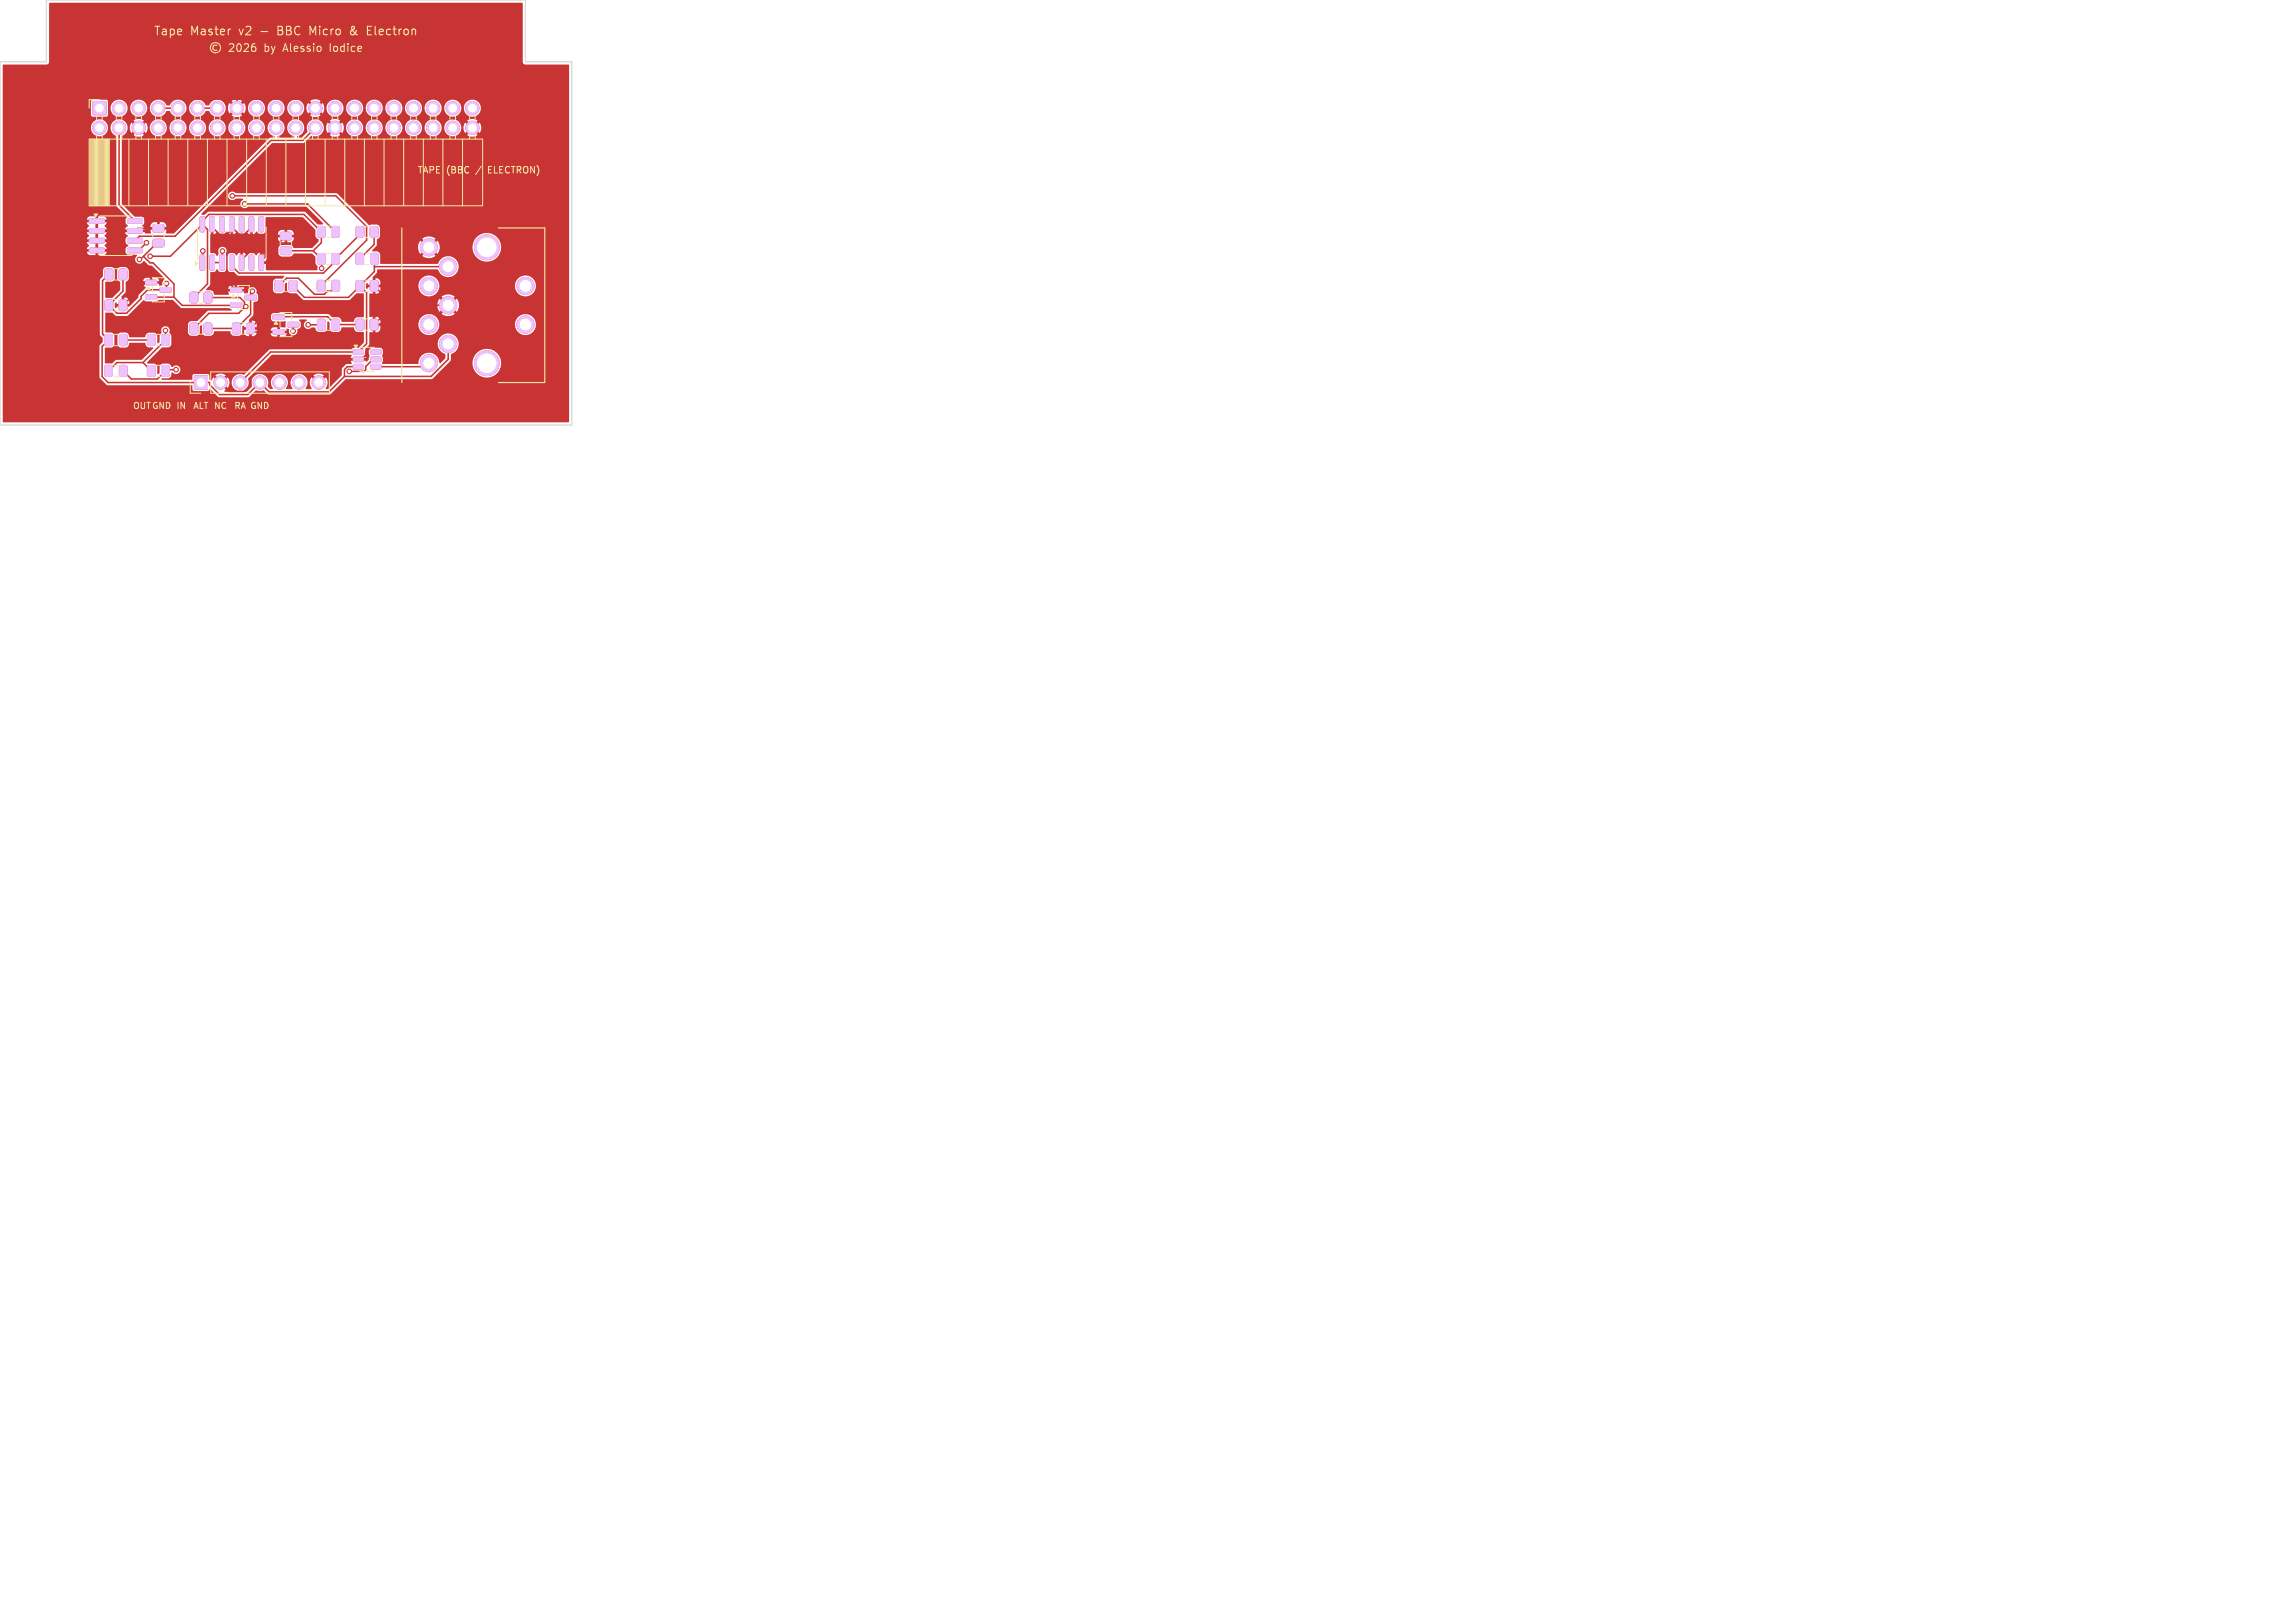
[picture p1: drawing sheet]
<svg xmlns="http://www.w3.org/2000/svg" width="297mm" height="210mm" viewBox="0 0 297 210" stroke-linecap="round" stroke-linejoin="round" font-family="sans-serif">
<defs><g id="words">
<g font-size="1.5" fill="#f2eda1">
<text x="19.9" y="4.8">Tape</text>
<text x="24.7" y="4.8">Master</text>
<text x="31.1" y="4.8">v2</text>
<text x="34" y="4.8">-</text>
<text x="36.4" y="4.8">BBC</text>
<text x="40.7" y="4.8">Micro</text>
<text x="46.2" y="4.8">&amp;</text>
<text x="48.5" y="4.8">Electron</text>
</g>
<g font-size="1.4" fill="#f2eda1">
<text x="34.3" y="6.9">by</text>
<text x="36.9" y="6.9">Alessio</text>
<text x="43.1" y="6.9">Iodice</text>
</g>
<g font-size="1.2" fill="#f2eda1">
<text x="54" y="22.6">TAPE</text>
<text x="57.8" y="22.6">(BBC</text>
<text x="61.7" y="22.6">/</text>
<text x="63.4" y="22.6">ELECTRON)</text>
</g>
<g font-size="1.1" fill="#f2eda1">
<text x="17.2" y="53.1">OUTGND IN</text>
<text x="25" y="53.1">ALT NC</text>
<text x="30.3" y="53.1">RA GND</text>
</g>
</g></defs>
<g fill="#c83434" stroke="#c83434" stroke-width=".13">
<path d="M13.6 38.9l.8-.1 .2 .2v1l-.2 .2h-.6l-.2-.2v-.9z"/>
<path d="M15.5 38.9l.7-.1 .2 .2v1l-.1 .2h-.6l-.3-.2v-.9z"/>
<path d="M19.1 43.4l.7-.1 .3 .2v1l-.2 .2h-.6l-.2-.2v-.9z"/>
<path d="M21 43.4l.7-.1 .2 .2v1l-.1 .2h-.7l-.2-.2v-.9z"/>
<path d="M41.1 32.9l.8-.1 .2 .2v1l-.2 .2h-.6l-.2-.2v-.9z"/>
<path d="M43 32.9l.7-.1 .2 .2v1l-.1 .2h-.6l-.3-.2v-.9z"/>
<path d="M46.1 36.4l.8-.1 .2 .2v1l-.2 .2h-.6l-.2-.2v-.9z"/>
<path d="M48 36.4l.7-.1 .2 .2v1l-.1 .2h-.6l-.3-.2v-.9z"/>
<path d="M18.9 36.3h1.3l.1 .1v.4l-.2 .1-1.2-.1-.1-.1z"/>
<path d="M18.9 38.2h1.3l.1 .1v.4l-.2 .1-1.2-.1-.1-.1z"/>
<path d="M20.7 37.2h1.4l.1 .2v.3l-.2 .1h-1.2l-.1-.1z"/>
<path d="M19.8 31h.2h1.1l.1 .2v.6l-.2 .2-1.1-.1-.1-.2z"/>
<path d="M19.8 29.1h.2h1.1l.1 .2v.6l-.2 .2-1.1-.1-.1-.2z"/>
<path d="M46.1 41.4l.8-.1 .2 .2v1l-.2 .2h-.6l-.2-.2v-.9z"/>
<path d="M48 41.4l.7-.1 .2 .2v1l-.1 .2h-.6l-.3-.2v-.9z"/>
<path d="M35.4 40.8h1.3l.1 .1v.4l-.2 .1-1.2-.1-.1-.1z"/>
<path d="M35.4 42.7h1.3l.1 .1v.4l-.2 .1-1.2-.1-.1-.1z"/>
<path d="M37.2 41.7h1.4l.1 .2v.3l-.2 .1h-1.2l-.1-.1z"/>
<path d="M41.1 36.3h.7l.2 .1v1.1l-.1 .2h-.6l-.2-.1-.1-1.1z"/>
<path d="M43 36.3h.7l.2 .1 .1 1.1-.2 .2h-.6l-.2-.1v-1.1z"/>
<path d="M25.2 48.7h1.6v1.7h-1.6z"/>
<path d="M13.6 43.3h.7l.2 .1 .1 1.1-.2 .2h-.6l-.2-.1-.1-1.1z"/>
<path d="M15.5 43.3h.7l.2 .1v1.1l-.1 .2h-.6l-.2-.1-.1-1.1z"/>
<path d="M24.6 41.9l.8-.1 .2 .2v1l-.2 .2h-.6l-.2-.2v-.9z"/>
<path d="M26.5 41.9l.7-.1 .2 .2v1l-.1 .2h-.7l-.2-.2v-.9z"/>
<path d="M12 13.2h1.7v1.7h-1.7z"/>
<path d="M19.1 47.4l.7-.1 .3 .2v1l-.2 .2h-.6l-.2-.2v-.9z"/>
<path d="M21 47.4l.7-.1 .2 .2v1l-.1 .2h-.7l-.2-.2v-.9z"/>
<path d="M36.3 32h.2h1.1l.1 .2v.6l-.2 .2-1.1-.1-.1-.2z"/>
<path d="M36.3 30.1h.2h1.1l.1 .2v.6l-.2 .2-1.1-.1-.1-.2z"/>
<path d="M46.1 29.4l.8-.1 .2 .2v1l-.2 .2h-.6l-.2-.2v-.9z"/>
<path d="M48 29.4l.7-.1 .2 .2v1l-.1 .2h-.6l-.3-.2v-.9z"/>
<path d="M45.7 45.3h1.2l.1 .1v.4l-.1 .1-1.1-.1-.1-.1z"/>
<path d="M45.7 46.2h1.2l.1 .2v.3l-.1 .1h-1.1l-.1-.1z"/>
<path d="M45.7 47.2h1.2l.1 .1v.4l-.1 .1-1.1-.1-.1-.1z"/>
<path d="M48 47.2h1.2l.1 .1v.4l-.1 .1-1.1-.1-.1-.1z"/>
<path d="M48 46.2h1.2l.1 .2v.3l-.1 .1h-1.1l-.1-.1z"/>
<path d="M48 45.3h1.2l.1 .1v.4l-.1 .1-1.1-.1-.1-.1z"/>
<path d="M24.6 37.9l.8-.1 .2 .2v1l-.2 .2h-.6l-.2-.2v-.9z"/>
<path d="M26.5 37.9l.7-.1 .2 .2v1l-.1 .2h-.7l-.2-.2v-.9z"/>
<path d="M41.1 29.4l.8-.1 .2 .2v1l-.2 .2h-.6l-.2-.2v-.9z"/>
<path d="M43 29.4l.7-.1 .2 .2v1l-.1 .2h-.6l-.3-.2v-.9z"/>
<path d="M13.6 47.3h.7l.2 .1 .1 1.1-.2 .2h-.6l-.2-.1-.1-1.1z"/>
<path d="M15.5 47.3h.7l.2 .1v1.1l-.1 .2h-.6l-.2-.1-.1-1.1z"/>
<path d="M11.6 28.3h1.8l.1 .1v.4l-.2 .1h-1.7l-.1-.2z"/>
<path d="M11.6 29.6h1.8l.1 .1v.4l-.2 .1h-1.7l-.1-.2z"/>
<path d="M11.6 30.9l1.8-.1 .1 .2v.3l-.2 .1h-1.7l-.1-.1z"/>
<path d="M11.6 32.1h1.8l.1 .2v.3l-.2 .1h-1.7l-.1-.1z"/>
<path d="M16.5 32.1h1.9v.2v.3l-.1 .1h-1.7l-.1-.1z"/>
<path d="M16.5 30.9l1.9-.1v.2v.3l-.1 .1h-1.7l-.1-.1z"/>
<path d="M16.5 29.6h1.9v.1v.4l-.1 .1h-1.7l-.1-.2z"/>
<path d="M16.5 28.3h1.9v.1v.4l-.1 .1h-1.7l-.1-.2z"/>
<path d="M30.1 41.9l.7-.1 .3 .2v1l-.2 .2h-.6l-.2-.2v-.9z"/>
<path d="M32 41.9l.7-.1 .2 .2v1l-.1 .2h-.7l-.2-.2v-.9z"/>
<path d="M46.1 32.8h.7l.2 .1v1.1l-.1 .2h-.6l-.2-.1v-1.1z"/>
<path d="M48 32.8h.7l.2 .1 .1 1.1-.2 .2h-.6l-.2-.1v-1.1z"/>
<path d="M25.9 33h.4l.2 .1v1.7l-.1 .1-.4 .1-.1-.1z"/>
<path d="M27.2 33h.4l.1 .1 .1 1.7-.1 .1-.4 .1-.1-.1z"/>
<path d="M28.5 33h.4l.1 .1v1.7l-.1 .1-.3 .1-.2-.1z"/>
<path d="M29.7 33h.5l.1 .1v1.7l-.1 .1-.3 .1-.2-.1z"/>
<path d="M31 33h.4l.2 .1v1.7l-.1 .1-.4 .1-.1-.1z"/>
<path d="M32.3 33h.4l.1 .1v1.7l-.1 .1-.3 .1-.1-.1z"/>
<path d="M33.6 33h.4l.1 .1v1.7l-.1 .1-.3 .1-.2-.1z"/>
<path d="M33.6 28.1h.4h.1v1.8l-.1 .1h-.3l-.2-.1z"/>
<path d="M32.3 28.1h.4h.1v1.8l-.1 .1h-.3l-.1-.1z"/>
<path d="M31 28.1h.4h.2v1.8l-.1 .1h-.4l-.1-.1z"/>
<path d="M29.7 28.1h.5h.1v1.8l-.1 .1h-.3l-.2-.1z"/>
<path d="M28.5 28.1h.4h.1v1.8l-.1 .1h-.3l-.2-.1z"/>
<path d="M27.2 28.1h.4h.1l.1 1.8-.1 .1h-.4l-.1-.1z"/>
<path d="M25.9 28.1h.4h.2v1.8l-.1 .1h-.4l-.1-.1z"/>
<path d="M29.9 37.3h1.3l.1 .1v.4l-.2 .1-1.2-.1-.1-.1z"/>
<path d="M29.9 39.2h1.3l.1 .1v.4l-.2 .1-1.2-.1-.1-.1z"/>
<path d="M31.7 38.2h1.4l.1 .2v.3l-.2 .1h-1.2l-.1-.1z"/>
<path d="M13.6 34.9l.8-.1 .2 .2v1l-.2 .2h-.6l-.2-.2v-.9z"/>
<path d="M15.5 34.9l.7-.1 .2 .2v1l-.1 .2h-.6l-.3-.2v-.9z"/>
<path d="M41.1 41.4l.8-.1 .2 .2v1l-.2 .2h-.6l-.2-.2v-.9z"/>
<path d="M43 41.4l.7-.1 .2 .2v1l-.1 .2h-.6l-.3-.2v-.9z"/>
<path d="M35.6 36.4l.7-.1 .3 .2v1l-.2 .2h-.6l-.2-.2v-.9z"/>
<path d="M37.5 36.4l.7-.1 .2 .2v1l-.1 .2h-.6l-.3-.2v-.9z"/>
<circle cx="28.5" cy="49.5" r=".85"/>
<circle cx="31.1" cy="49.5" r=".85"/>
<circle cx="33.6" cy="49.5" r=".85"/>
<circle cx="36.2" cy="49.5" r=".85"/>
<circle cx="38.7" cy="49.5" r=".85"/>
<circle cx="41.2" cy="49.5" r=".85"/>
<circle cx="12.9" cy="16.5" r=".85"/>
<circle cx="15.4" cy="14" r=".85"/>
<circle cx="15.4" cy="16.5" r=".85"/>
<circle cx="17.9" cy="14" r=".85"/>
<circle cx="17.9" cy="16.5" r=".85"/>
<circle cx="20.5" cy="14" r=".85"/>
<circle cx="20.5" cy="16.5" r=".85"/>
<circle cx="23" cy="14" r=".85"/>
<circle cx="23" cy="16.5" r=".85"/>
<circle cx="25.6" cy="14" r=".85"/>
<circle cx="25.6" cy="16.5" r=".85"/>
<circle cx="28.1" cy="14" r=".85"/>
<circle cx="28.1" cy="16.5" r=".85"/>
<circle cx="30.6" cy="14" r=".85"/>
<circle cx="30.6" cy="16.5" r=".85"/>
<circle cx="33.2" cy="14" r=".85"/>
<circle cx="33.2" cy="16.5" r=".85"/>
<circle cx="35.7" cy="14" r=".85"/>
<circle cx="35.7" cy="16.5" r=".85"/>
<circle cx="38.3" cy="14" r=".85"/>
<circle cx="38.3" cy="16.5" r=".85"/>
<circle cx="40.8" cy="14" r=".85"/>
<circle cx="40.8" cy="16.5" r=".85"/>
<circle cx="43.3" cy="14" r=".85"/>
<circle cx="43.3" cy="16.5" r=".85"/>
<circle cx="45.9" cy="14" r=".85"/>
<circle cx="45.9" cy="16.5" r=".85"/>
<circle cx="48.4" cy="14" r=".85"/>
<circle cx="48.4" cy="16.5" r=".85"/>
<circle cx="51" cy="14" r=".85"/>
<circle cx="51" cy="16.5" r=".85"/>
<circle cx="53.5" cy="14" r=".85"/>
<circle cx="53.5" cy="16.5" r=".85"/>
<circle cx="56" cy="14" r=".85"/>
<circle cx="56" cy="16.5" r=".85"/>
<circle cx="58.6" cy="14" r=".85"/>
<circle cx="58.6" cy="16.5" r=".85"/>
<circle cx="61.1" cy="14" r=".85"/>
<circle cx="61.1" cy="16.5" r=".85"/>
<circle cx="63" cy="32" r="1.6"/>
<circle cx="68" cy="37" r="1.1"/>
<circle cx="68" cy="42" r="1.1"/>
<circle cx="63" cy="47" r="1.6"/>
<circle cx="58" cy="44.5" r="1.1"/>
<circle cx="58" cy="39.5" r="1.1"/>
<circle cx="58" cy="34.5" r="1.1"/>
<circle cx="55.5" cy="42" r="1.1"/>
<circle cx="55.5" cy="37" r="1.1"/>
<circle cx="55.5" cy="47" r="1.1"/>
<circle cx="55.5" cy="32" r="1.1"/>
<circle cx="18" cy="33.6" r=".3"/>
<circle cx="41.6" cy="34.7" r=".3"/>
<circle cx="19.4" cy="33.2" r=".3"/>
<circle cx="45.2" cy="48.1" r=".3"/>
<circle cx="22.8" cy="47.8" r=".3"/>
<circle cx="30.1" cy="25.3" r=".3"/>
<circle cx="21.4" cy="42.8" r=".3"/>
<circle cx="37.9" cy="42.8" r=".3"/>
<circle cx="31.8" cy="39.7" r=".3"/>
<circle cx="19" cy="31.4" r=".3"/>
<circle cx="39.9" cy="42" r=".3"/>
<circle cx="32.7" cy="37.7" r=".3"/>
<circle cx="26.3" cy="32.5" r=".3"/>
<circle cx="21.5" cy="36.7" r=".3"/>
<circle cx="31.7" cy="26.4" r=".3"/>
<circle cx="28.8" cy="32.5" r=".3"/>
</g>
<g fill="none" stroke="#c83434" stroke-width=".2">
<path d="M15.4 16.5v10l2.1 2.1M20.5 14h2.5M25.6 14h2.5M30.6 12.8v1.2M40.8 16.5l-1.6 1.7h-4.1l-12.4 12.4h-4.7l-.5 .5M40.8 14l-1.2-1.2h-14.6l-.7 .8v.8l-.9 .9h-4.2l-1.3 1.2 .9 .9v12.2M43.4 16.5l1.1-1.2h15.4l1.2 1.2M12.5 28.6v3.8h1.8l4.4 4.3M14.1 35.5l-.8 .8v6.9l.7 .8-.8 .8v3.9l.8 .8h13.2v.3l1.2 1.3h3.7l1.5-1.6 1.2 1.2h7.8l2-2M15.9 35.5v2.2l-1.8 1.8 1 1h1.3l1.9-1.9v-.3l.8-.8h2.3l.1-.1v-.7M18.6 33.2l.8 .8h.4l2.7 2.7v1.8M19 31.4l-1 1h-.5"/>
<path d="M19.6 38.5h2.9M19.6 36.6h-.7l-3 2.9M20.5 31.5h-.2l-2.1 2.1h-.2M20.5 29.6h-2.7l-.3 .3h-5M22.5 38.5l1.1 1h6.9h.1M26.2 29v-.4l.8-.9h12.3l2.3 2.3v1.4l-1.1 1.1M26.2 29l-4.1 4.2h-2.7M26.2 29l.7 .7v7l-1.8 1.8M26.3 32.5l-.1 1.5M26.9 38.5h4.1l.6 .6v.7l-.7 .7h-3.9l-1.9 2M27.5 29v.4l.9 1h1M28.8 32.5l-.1 1.5h-1.2"/>
<path d="M29.4 30.4v6l1.2 1.2 .5-.5h1.8l.6 .5v3.8l-1.1 1.1v3.1l-3.9 3.9 1.2 1.2h1.9l.9-.9v-.8l.6-.7h6.9l1.2 1.2 3-3h2.6l.5-.5v-.5l1.1-1v-2.5l2.5-2.5M30 29v.4l1 .9h.6M30.1 25.3h13.4l3.9 4v1.8l-5.9 5.9M30.2 29.5l-.8 .9M31.6 30.3l2.8 2.8M31.6 39.7h.2M31.7 26.4h8.1l3.6 3.6M32.5 29v.4l-.9 .9M32.7 37.7l-.3 .2v2.8l-1.8 1.8h-3.7M33.1 31.8l-1.8 1.8v.4M36.1 37l1-1h1.5l2.1 2.1h1.3l.4-.4M37 32.5h3.5"/>
<path d="M37 30.6l-3.2 3.1v.3M40.5 32.5l1.1 1v1.2M42.4 37.7h.1M43.4 37l-.6 .7h-.4M46.6 37l.8 .9v6.6l-1 1.1h-11.4l-3.9 3.9M46.6 30v.3l-3.2 3.2v.3l-1.5 1.5h-11l-.9-.9v-.4M48.4 30v1.6l-1.9 1.9M48.4 37l2.5 2.5M48.4 34.5h9.6M48.4 33.5v1.6l-3.3 3.4h-5.7l-1.5-1.5M50.9 39.5h7.1M15.9 44h3.7"/>
<path d="M18.5 46.9l1.1 1.1M18.5 46.9h-3.4l-1.1 1.1M21.4 42.8v1.2l-2.9 2.9M22.8 47.8h-1.2l-1.2 1.2h-3.4l-1.1-1M32.4 43h3.7M36.1 41.1v-.1h6.3l1 1h3.2M37.9 42v.8M41.6 42h-1.7M46.4 47.5h-1.4l-.4 .3v.9M48.6 46.5h-.3l-1 .9v.4l-.2 .3h-1.9M55.5 47l-.5 .5h-6.4M58 44.5v2l-2.2 2.2h-11.2"/>
</g>
<g fill="#c83434">
<path d="M13.6 40.5l.9-.1 .6 .5h1.4l2.1-2.1 .3 .2h1.3l.4-.2h1.7l1.2 1.1h6.1l.4 .1-.1 .2h-3l-1.3 1.3-.9 .1-.2 .1-.2 .3 .1 1.2 .3 .2 .7 .1a.49 .49 0 0 0 .5-.5v-.7l.2-.2 .1 1 .1 .2 .2 .1 .7 .1a.67 .67 0 0 0 .5-.6h2h.1a.5 .5 0 0 0 .5 .6l.7-.1a.49 .49 0 0 0 .4-.4v-.3h.2a.61 .61 0 0 0 .6 .8v-.8h.4v.8l.3-.1 .3-.3h1.8l.3 .4 .6 .1v-.5h.3v.5h.5l.3-.2 .1-.2-3.9-.1v-.4l2.7 .1v-.4h-.6l-.3 .3h-3.6v-.4l.1-.2 .1 .2h.6v-.8h.4v.8h.6a.61 .61 0 0 0-.6-.8l-.4-.1 .6-.7v-1.6a.59 .59 0 0 0 .6-.4v-.5l-.2-.3a.57 .57 0 0 0-.6-.8 .57 .57 0 0 0-.5 .8l-.4 .1-.1-.3h-2.1l.2 .3-.1 .1h-1.8l-.1-.1a.49 .49 0 0 0-.5-.5h-.4l-.1-.1v-.1l3.7 .1v-.4h.3v.4h.9l-.1-.3-.3-.1h-1.3l-.2 .1-.2 .2h-2.8l.5-.5v-1.6h.5l.4-.4 .2 .3 .2 .1h.5l.4-.4 .2 .3 .7 .1 .6 .5h5.8l.1 .1-.3 .3-.7-.1a.49 .49 0 0 0-.5 .5v1.1l.3 .3 .8 .1 .3-.2 .1-.2 .1-.8 .2-.2 .1 1 .1 .2 .2 .1h.8l1 .9h5.9l1-.9h.8l.1 .1v3l-.1 .1-.7-.1a.66 .66 0 0 0-.5 .6h-1.5l-.1-.1a.49 .49 0 0 0-.5-.5l-.7 .1-.6-.5h-5.4l-.3-.1h-1.3l-.3 .2v.6l.2 .3h1.7v.7l-.8 .1v.4h.9v-.3l.3 .1a.57 .57 0 0 0 .5 .8 .57 .57 0 0 0 .6-.8l.3-.1 .1-.2v-.6l-.2-.2v-.1l.9-.1 .1 .2a.58 .58 0 0 0-.3 .8 .58 .58 0 0 0 .9 .1h.4l.1 .1a.5 .5 0 0 0 .5 .5l.7-.1a.49 .49 0 0 0 .4-.4v-.8l.1-.1 .1 .2 .1 .8 .1 .2 .2 .1 .7 .1a.73 .73 0 0 0 .5-.6h1.6a.5 .5 0 0 0 .5 .6l.7-.1 .1 .1v1.3l-.7 .7h-.7l-.3 .2h-10.4l-.2 .1-3.2 3.2a1.15 1.15 0 0 0-1.5 .5 1.15 1.15 0 0 0 .6 1.6l-.1 .1h-1.5l-.1-.1 .2-.2-.5-.4 .3-.3 .5 .5v-.1a1.14 1.14 0 0 0 0-1.3l-.5 .5-.3-.3 .5-.4-.1-.1a1.14 1.14 0 0 0-1.2 .1l.4 .4-.2 .3-.5-.5-.2 .4-.3-.1v-.5l-.2-.2h-1.8l-.2 .2v.5h-.1h-3.8h-.1l.1-.2h.8a.54 .54 0 0 0 .4-.6l.1-.1a.57 .57 0 0 0 .9 .1 .57 .57 0 0 0 0-.9 .57 .57 0 0 0-.9 .1l-.5-.4h-.9l-.2 .3-.1 .8-.1 .2-.1-.1v-.8a.49 .49 0 0 0-.5-.5l-.7 .1-.2-.2 1.9-1.9 .9-.1 .3-.2 .1-1.3-.3-.3a.58 .58 0 0 0-.5-.9 .58 .58 0 0 0-.5 .9l-.2 .3-.1 .8-.1 .2-.1-.1-.1-.9-.1-.2-.2-.1h-.7a.67 .67 0 0 0-.5 .5h-2l-.1-.1a.49 .49 0 0 0-.5-.5h-.6a.49 .49 0 0 0-.4 .5l.1 1.2 .3 .3h.6a.66 .66 0 0 0 .6-.6h1.9h.1a.5 .5 0 0 0 .5 .6h.4l.1 .1-1.5 1.5h-3.2l-.6 .4h-.9v-2h.7a.49 .49 0 0 0 .5-.5v-1l-.1-.3-.3-.2h-.8z"/>
<path d="M27.3 29l.3 .1v1.2h.2l.3-.3 .4 .3 .5-.1 .4-.2 .2 .3h.2v-1.2l.1-.1 .3 .1v1.2h.2l.3-.3 .4 .3 .4-.1 .4-.2 .3 .3h.2v-1.2l.2-.1 .1 .1v1.2h3.3v.1h.8v-.6h.4v.6h.8a.62 .62 0 0 0-.8-.6h-.9l-.3 .2v.3h-3.1l.3-.3 .4 .3 .5-.1 .2-.1 .1-2h4.8l1.6 1.6v.9l.2 .2 .2 .2v.3l-.8 .8h-2.4l-.4-.4h-1.2l-.2 .1-.2 .3v.7l.2 .3 .2 .1h1.1l.3-.1 .2-.3h2.4l.4 .5v.8l.2 .2a.35 .35 0 0 1 .1 .5l-.1 .2h-6.5l-.1-.1v-.7l-.5-.1-.1-.1-.2-.1v-1.2h.4v1.1h.4v-.7l-.2-.4h-.6l-.5 .3-.3-.2-.4-.1-.5 .3-.3-.3h-.2v1.2l-.1 .1-.2-.1v-1.2h-.2l-.3 .3-.3-.2-.5-.1-.2 .1-.2 .3h-.1l-.1-.3a.56 .56 0 0 0-.4-.9 .56 .56 0 0 0-.5 .9l-.2 .3-.2-.2a.68 .68 0 0 0-.7-.2v-2h8.8a.62 .62 0 0 0 .8 .7v-.7h.4v.6l.3 .1 .4-.2 .1-.5h-10.8z"/>
<path d="M6.4 .4h61.2v7.6l.1 .2 .3 .2h5.6v46.2h-73.2v-9.8h12.5v4l1 1 10.9 .1h.1v.5l.2 .2h1.8l.3-.2 1.2 1h3.7l1-.9 .6 .1 .4-.1 .7 .6h7.8l.2-.1 2-1.9h11l.2-.1 2.1-2.1h3v.2a1.85 1.85 0 0 0 2.9 1.5 1.85 1.85 0 0 0 0-3.2 1.85 1.85 0 0 0-2.9 1.5h-3l.3-.4v-.7a1.36 1.36 0 0 0 .7-2.1 1.36 1.36 0 0 0-2.2 0 1.36 1.36 0 0 0 .7 2.1v.6l-.6 .6h-.1a1.37 1.37 0 0 0-1.5-1.4 1.37 1.37 0 0 0-1.3 1.5h-4.6l-.1-.1 .2-.7a.43 .43 0 0 1 0-.6l-.1-.4-.2-.3h-1.2l-.2 .1-.2 .2v.5a.35 .35 0 0 1 0 .5v.3l-.3 .2-.1-.1h-1.9l.1 .4h-.7l-.5 .5-.1 1-1.7 1.7h-.4a1.29 1.29 0 0 0 .1-1.5l-.5 .5-.3-.3 .5-.4-.1-.1a1.14 1.14 0 0 0-1.2 .1l.4 .4-.2 .3-.5-.5v.1a1.43 1.43 0 0 0 0 1.4l-.7 .1-.1-.2a1.11 1.11 0 0 0-.1-1.5 1.11 1.11 0 0 0-1.5 0 1.11 1.11 0 0 0 0 1.6l-.1 .1-.8-.1a1.12 1.12 0 0 0 0-1.6 1.12 1.12 0 0 0-1.6 0 1.12 1.12 0 0 0-.1 1.6h-.4l-.3-.3a1.13 1.13 0 0 0-1-1.6 1.13 1.13 0 0 0-1 1.6l-.7 .7h-.4v-.2a1.21 1.21 0 0 0 .6-1.5l3.1-3.1h10.2l.1 .1-.1 .3h1.9a.42 .42 0 0 1 0-.6l-.1-.5 .6-.7v-1.5h.4v-.8h.4v.8l.3-.1 .3-.3v-.4h-1v-.3h5.9v.2a1.35 1.35 0 0 0 1.5 1.3 1.35 1.35 0 0 0 1.3-1.5h9.7v.2a1.35 1.35 0 0 0 2.1 1.1 1.35 1.35 0 0 0 0-2.4 1.35 1.35 0 0 0-2.1 1.1h-9.7l-.1-.2a1.35 1.35 0 0 0-1.4-1.1 1.35 1.35 0 0 0-1.3 1.3h-5.9v-.9h.4v.8h.6v-.5a1.08 1.08 0 0 0-1.3-.3h-.1v-1.6h8.8v.4l.3 .6 .5-.6 .3 .3-.6 .5a1.39 1.39 0 0 0 1.8 0l-.6-.5 .3-.3 .5 .6 .1-.2a1.39 1.39 0 0 0-.1-1.6l-.5 .6-.3-.3 .6-.5-.2-.1a1.39 1.39 0 0 0-1.6 .1l.6 .5-.3 .3-.5-.6-.3 .8h-8.8v-1.4h.1h.3v-.8h.4v.8l.5-.2 .1-.2v-.4h-1.6l-.1 .2-.1-.2v-.3h6.7v.2a1.35 1.35 0 0 0 1.5 1.3 1.35 1.35 0 0 0 1.3-1.5h9.7v.2a1.35 1.35 0 0 0 2.1 1.1 1.35 1.35 0 0 0 0-2.4 1.35 1.35 0 0 0-2.1 1.1h-9.7l-.1-.2a1.35 1.35 0 0 0-1.4-1.1 1.35 1.35 0 0 0-1.3 1.3h-6.7v-.1l.1-.2 .1 .2h.6v-.8h.4v.8h.6v-.4l-.1-.2-.3-.2-.6-.1 .5-.5 .2-.5h7.8a1.36 1.36 0 0 0 2.1 .7 1.36 1.36 0 0 0 0-2.2 1.36 1.36 0 0 0-2.1 .7h-7.4h-.1l-.1-1.3-.2-.2-.6-.1-.1-.1 .5-.5h5.4v.4l.3 .6 .5-.6 .3 .3-.6 .5 .2 .1a1.39 1.39 0 0 0 1.6-.1l-.6-.5 .3-.3 .5 .6 .3-.6v-.4h4.2a1.85 1.85 0 0 0 2.6 1.8 1.85 1.85 0 0 0 .5-3.1 1.85 1.85 0 0 0-3 1l-.1 .3h-4.2l-.3-.8-.5 .6-.3-.3 .6-.5-.2-.1a1.39 1.39 0 0 0-1.6 .1l.6 .5-.3 .3-.5-.6-.3 .8h-5.4l.1-.2v-.7l.2-.2 .2-.2v-1.2a.5 .5 0 0 0-.5-.4l-.9 .1-4.1-4-.2-.1h-13a.57 .57 0 0 0-.8 0 .57 .57 0 0 0 0 .8 .57 .57 0 0 0 .8-.1h.9l.1 .1a.58 .58 0 0 0-.3 .9 .58 .58 0 0 0 .9 0h7.5l2.2 2.2v.1h-.7l-1.6-1.5-.1-.1h-12.4l-.5 .4-.4-.1 9.1-9.2h4l1.1-.9a1.18 1.18 0 0 0 1.6-1.2h.3v.4l.2 .4 .5-.5 .2 .3-.4 .5a1.14 1.14 0 0 0 1.3 0l-.4-.5 .2-.3 .5 .5 .2-.4v-.3h.3v.1a1.1 1.1 0 0 0 1.2 1 1.1 1.1 0 0 0 1-1.1h.3v.1a1.1 1.1 0 0 0 1.2 1 1.1 1.1 0 0 0 1-1.1h.4v.1a1.1 1.1 0 0 0 1.2 1 1.1 1.1 0 0 0 1-1.1h.3v.1a1.1 1.1 0 0 0 1.2 1 1.1 1.1 0 0 0 1-1.1h.3v.1a1.1 1.1 0 0 0 1.2 1 1.1 1.1 0 0 0 1.1-1.1h.3v.1a1.1 1.1 0 0 0 1.2 1 1.1 1.1 0 0 0 1-1.2h.3v.4l.2 .4 .5-.5 .2 .3-.4 .5a1.14 1.14 0 0 0 1.3 0l-.5-.5 .3-.3 .5 .5v-.1a1.14 1.14 0 0 0 0-1.2l-.5 .4-.3-.2 .5-.5h-.1a1.14 1.14 0 0 0-1.2 0l.4 .5-.2 .2-.5-.4-.2 .5h-.3a1.1 1.1 0 0 0-1.1-1 1.1 1.1 0 0 0-1.1 1.1h-.3l-.1-.2a1.1 1.1 0 0 0-1.1-.9 1.1 1.1 0 0 0-1.1 1.1h-.3v-.2a1.1 1.1 0 0 0-1.2-.9 1.1 1.1 0 0 0-1 1.1h-.3l-.1-.2a1.1 1.1 0 0 0-1.1-.9 1.1 1.1 0 0 0-1 1.1h-.4v-.2a1.1 1.1 0 0 0-1.2-.9 1.1 1.1 0 0 0-1 1.1h-.3v-.2a1.1 1.1 0 0 0-1.2-.9 1.1 1.1 0 0 0-1 1.1h-.3l-.2-.6-.5 .4-.2-.2 .4-.5a1.14 1.14 0 0 0-1.3 0l.4 .5-.2 .2-.5-.4-.2 .5h-.3a1.13 1.13 0 0 0-1.4-.9 1.13 1.13 0 0 0-.7 1.6l-.8 .7h-.5v-.2a1.11 1.11 0 0 0 .7-1.7 1.11 1.11 0 0 0-1.9 .1 1.11 1.11 0 0 0 .8 1.6l-.1 .2h-2l-.1-.1a1.11 1.11 0 0 0 .9-1.4 1.11 1.11 0 0 0-1.4-.8 1.11 1.11 0 0 0-.6 1.6l.4 .4 .3 .1 .1 .2-.8 .1-12.3 12.3h-1v-.5h-2l.1 .4-.1 .1h-.7l-.1-.2h-2.5v.2l.3 .3-.2 .4v.5l.3 .4-.3 .3v.7l.2 .1 1.2 .1a.6 .6 0 0 0-.1 .8 .6 .6 0 0 0 .7 .3l.3-.3 .6 .5 .5 .1 1.6 1.6v.1a.76 .76 0 0 0-.3 .8l-.4 .1v-.3h-2.1l.3 .6-.8 .8-.1 .4-1.1 1.1-1.7 .1-.1 .2-.1-.2v-.4l.1-.2 .1 .2h.6v-.8h.4v.8h.6a.61 .61 0 0 0-.6-.8h-.4v-.1l.5-.6 .1-1.3 .2-.2 2.9 .1v-.4h.3v.4h.9v-.2l-.4-.2h-1.3l-.2 .1-.2 .2h-2l.2-.3-.1-1.2-.3-.2h-.8l-.2 .1-.1 .2-.1 1.1 .2 .3 .3 .2-.1 1-.9 1h-.9l-.1-2 .9-.1a.49 .49 0 0 0 .4-.4l-.1-1.1-.1-.2-.3-.2-.7 .1-.2 .1-.2 .2v.9l-.4 .5v7l.4 .5v.4l-.4 .6h-12.5v-12.2h10.9l.1 .3 .2 .1h.7v-.4h.4v.4h.7l.3-.1 .1-.3h-13.4v-.4h11.9v-.9h.4v.9h1.1l-.3-.4 .3-.5h-2.5l.2 .4-.3 .5h-10.8v-1.3l11.9 .1v-1h.4v1h1.1l-.3-.5 .3-.4-2.5-.1 .2 .5-.3 .4h-10.8v-1.2h11.9v-.9h.4v.9h1.1l-.3-.4 .3-.5h-2.5l.2 .4-.3 .5h-10.8v-1.3h11.9v-.4h.4v.4h1.1l-.1-.3-.3-.1h-1.8l-.2 .1-.2 .3h-10.8v-11.9h11.4v.1a1.1 1.1 0 0 0 1.2 1 1.1 1.1 0 0 0 1-1.1h.3v.1a1.45 1.45 0 0 0 .8 1.1v8.9l1.3 1.5-.1 .2-.1 .5 .3 .4-.3 .3v.2h2.5l-.1-.3-.2-.1h1.1v.1h.8v-.6h.4v.6h.8v-.4l-.3-.2a2.78 2.78 0 0 0-1.6 .1l-.1 .4h-1.1l.3-.4-.1-.7-.3-.2h-.9l-1.6-1.6v-8.7v-.1a1.1 1.1 0 0 0 .7-1.2h.3v.4l.2 .4 .5-.5 .2 .3-.4 .5a1.14 1.14 0 0 0 1.3 0l-.4-.5 .2-.3 .5 .5 .2-.4v-.3h.3v.1a1.1 1.1 0 0 0 1.2 1 1.1 1.1 0 0 0 1-1.1h.3v.1a1.1 1.1 0 0 0 1.2 1 1.1 1.1 0 0 0 1-1.1h.4v.1a1.1 1.1 0 0 0 1.2 1 1.1 1.1 0 0 0 1-1.1h.3v.1a1.1 1.1 0 0 0 1.2 1 1.1 1.1 0 0 0 1-1.1h.3v.1a1.1 1.1 0 0 0 1.2 1 1.1 1.1 0 0 0 1.1-1.1h.3v.1a1.1 1.1 0 0 0 1.7 .9 1.1 1.1 0 0 0 0-1.9 1.1 1.1 0 0 0-1.7 .9h-.3l-.1-.2a1.1 1.1 0 0 0-1.1-.9 1.1 1.1 0 0 0-1.1 1.1h-.3v-.2a1.1 1.1 0 0 0-1.2-.9 1.1 1.1 0 0 0-1 1.1h-.3l-.1-.2a1.1 1.1 0 0 0-1.1-.9 1.1 1.1 0 0 0-1 1.1h-.4v-.2a1.1 1.1 0 0 0-1.2-.9 1.1 1.1 0 0 0-1 1.1h-.3v-.2a1.1 1.1 0 0 0-1.2-.9 1.1 1.1 0 0 0-1 1.1h-.3l-.2-.6-.5 .4-.2-.2 .4-.5a1.14 1.14 0 0 0-1.3 0l.4 .5-.2 .2-.5-.4-.2 .5h-.3a1.1 1.1 0 0 0-1.1-1 1.1 1.1 0 0 0-1.1 1.1h-.3l-.1-.2a1.1 1.1 0 0 0-1.1-.9 1.1 1.1 0 0 0-1 1.1h-11.4v-3.4h11.4v1.8l.2 .2h1.8l.2-.2v-1h.3v.2a1.1 1.1 0 0 0 1.2 1 1.1 1.1 0 0 0 1-1.2h.3v.2a1.1 1.1 0 0 0 1.2 1 1.1 1.1 0 0 0 1.1-1.2h.3v.2a1.15 1.15 0 0 0 1 1 1.15 1.15 0 0 0 1.2-.7h.4a1.11 1.11 0 0 0 1.3 .7 1.11 1.11 0 0 0 .8-1.2h.4v.2a1.15 1.15 0 0 0 1 1 1.15 1.15 0 0 0 1.2-.7h.4a1.11 1.11 0 0 0 1.2 .7 1.11 1.11 0 0 0 .9-1.2h.3v.4l.2 .4 .5-.5 .2 .3-.4 .4v.1a1.14 1.14 0 0 0 1.3-.1l-.4-.4 .2-.3 .5 .5 .2-.4v-.4h.3v.2a1.1 1.1 0 0 0 1.2 1 1.1 1.1 0 0 0 1-1.2h.3v.2a1.1 1.1 0 0 0 1.2 1 1.1 1.1 0 0 0 1-1.2h.4v.2a1.1 1.1 0 0 0 1.2 1 1.1 1.1 0 0 0 1-1.2h.3v.4l.2 .4 .5-.5 .2 .3-.5 .4 .1 .1a1.14 1.14 0 0 0 1.3-.1l-.5-.4 .3-.3 .4 .5 .2-.4 .1-.4h.2v.2a1.1 1.1 0 0 0 1.2 1 1.1 1.1 0 0 0 1.1-1.2h.3v.2a1.1 1.1 0 0 0 1.2 1 1.1 1.1 0 0 0 1-1.2h.3v.2a1.1 1.1 0 0 0 1.2 1 1.1 1.1 0 0 0 1-1.2h.4v.2a1.1 1.1 0 0 0 1.2 1 1.1 1.1 0 0 0 1-1.2h.3v.2a1.1 1.1 0 0 0 1.2 1 1.1 1.1 0 0 0 1-1.2h.3v.2a1.1 1.1 0 0 0 1.2 1 1.1 1.1 0 0 0 1.1-1.2h.3v.2a1.1 1.1 0 0 0 1.2 1 1.1 1.1 0 0 0 1-1.2h.3v.2a1.1 1.1 0 0 0 1.7 .8 1.1 1.1 0 0 0 0-1.8 1.1 1.1 0 0 0-1.7 .8h-.3v-.2a1.1 1.1 0 0 0-1.2-.8 1.1 1.1 0 0 0-1 1h-.3l-.1-.2a1.1 1.1 0 0 0-1.1-.8 1.1 1.1 0 0 0-1.1 1h-.3v-.2a1.1 1.1 0 0 0-1.2-.8 1.1 1.1 0 0 0-1 1h-.3l-.1-.2a1.1 1.1 0 0 0-1.1-.8 1.1 1.1 0 0 0-1 1h-.4v-.2a1.1 1.1 0 0 0-1.2-.8 1.1 1.1 0 0 0-1 1h-.3v-.2a1.1 1.1 0 0 0-1.2-.8 1.1 1.1 0 0 0-1 1h-.3l-.1-.2a1.1 1.1 0 0 0-1.1-.8 1.1 1.1 0 0 0-1.1 1h-.2l-.3-.6-.4 .5-.3-.3 .5-.4-.1-.1a1.14 1.14 0 0 0-1.3 .1l.5 .4-.2 .3-.5-.5-.2 .6h-.3a1.1 1.1 0 0 0-1.1-1 1.1 1.1 0 0 0-1.1 1h-.4v-.2a1.1 1.1 0 0 0-1.2-.8 1.1 1.1 0 0 0-1 1h-.3v-.2a1.1 1.1 0 0 0-1.2-.8 1.1 1.1 0 0 0-1 1h-.3l-.2-.6-.5 .5-.2-.3 .4-.4v-.1a1.14 1.14 0 0 0-1.3 .1l.4 .4-.2 .3-.5-.5-.2 .6h-.3a1.15 1.15 0 0 0-1-1 1.15 1.15 0 0 0-1.2 .7h-.4a1.11 1.11 0 0 0-1.2-.7 1.11 1.11 0 0 0-.9 1h-.4v-.2a1.15 1.15 0 0 0-1.1-.8 1.15 1.15 0 0 0-1.1 .7h-.4a1.11 1.11 0 0 0-1.1-.7 1.11 1.11 0 0 0-1 1h-.3l-.1-.2a1.1 1.1 0 0 0-1.1-.8 1.1 1.1 0 0 0-1.1 1h-.3v-.2a1.1 1.1 0 0 0-1.2-.8 1.1 1.1 0 0 0-1 1h-.3v-.8l-.3-.2h-1.7l-.2 .2h-11.4v-4.7h5.6l.3-.3z"/>
</g>
<path d="M40.5 4.2l-.4-.8v1.1M45.7 3.4l-.1 .1a.41 .41 0 0 0 .1 .5l.2 .3M45.8 3.8l-.4 .3v.3l.3 .1M47.6 3.4h.5M47.6 4.5h.5M47.6 3.9h.3" fill="none" stroke="#f2eda1" stroke-width=".14"/>
<g fill="none" stroke="#f2eda1" stroke-width=".13">
<path d="M11.5 18h51v8.6h-51zM11.7 18v8.6M11.8 18v8.6M11.9 18v8.6M12 18v8.6M12.1 18v8.6M12.3 18v8.6M12.4 18v8.6M12.5 18v8.6M12.5 15.1v.4M12.5 17.6v.4M12.6 18v8.6"/>
<path d="M12.7 18v8.6M12.8 18v8.6M12.9 12.9h-1.4v1.1M13 18v8.6M13.1 18v8.6M13.2 18v8.6M13.2 15.1v.4M13.2 17.6v.4M13.3 18v8.6M13.4 18v8.6M13.5 18v8.6M13.7 18v8.6"/>
<path d="M13.8 18v8.6M13.9 18v8.6M14 18v8.6M14.1 18v8.6M15 15.1v.4M15 17.6v.4M15.8 15.1v.4M15.8 17.6v.4M16.7 18v8.6M17.6 15.1v.4M17.6 17.6v.4M18.3 15.1v.4"/>
<path d="M18.3 17.6v.4M19.2 18v8.6M20.1 15.1v.4M20.1 17.6v.4M20.8 15.1v.4M20.8 17.6v.4M21.8 18v8.6M22.7 15.1v.4M22.7 17.6v.4M23.4 15.1v.4M23.4 17.6v.4M24.3 18v8.6"/>
<path d="M25.2 15.1v.4M25.2 17.6v.4M25.9 15.1v.4M25.9 17.6v.4M26.8 18v8.6M27.8 15.1v.4M27.8 17.6v.4M28.1 5.9a.34 .34 0 0 0-.6 .3 .34 .34 0 0 0 .6 .3M28.5 15.1v.4M28.5 17.6v.4M29.4 18v8.6M29.7 5.8l.4-.1 .1 .1 .1 .1-.7 .8h.7"/>
<path d="M30.3 15.1v.4M30.3 17.6v.4M30.8 5.7h.1a.53 .53 0 0 1 .3 .5 .53 .53 0 0 1-.3 .5 .66 .66 0 0 1-.1-1zM31 15.1v.4M31 17.6v.4M31.6 5.8l.4-.1 .1 .1 .1 .1-.7 .8h.7M31.9 18v8.6M32.8 15.1v.4M32.8 17.6v.4M33 5.7a.4 .4 0 0 0-.5 .4v.4l.1 .1 .3 .1 .2-.1v-.4l-.1-.1-.3-.1-.2 .2M33.5 15.1v.4M33.5 17.6v.4"/>
<path d="M34.5 18v8.6M35.4 15.1v.4M35.4 17.6v.4M36.1 15.1v.4M36.1 17.6v.4M37 18v8.6M37.9 15.1v.4M37.9 17.6v.4M38.6 15.1v.4M38.6 17.6v.4M39.5 18v8.6M40.5 15.1v.4"/>
<path d="M40.5 17.6v.4M41.2 15.1v.4M41.2 17.6v.4M42.1 18v8.6M42.7 5.7v1M43 15.1v.4M43 17.6v.4M43.7 15.1v.4M43.7 17.6v.4M44.6 18v8.6M45.5 15.1v.4M45.5 17.6v.4"/>
<path d="M46.3 15.1v.4M46.3 17.6v.4M47.2 18v8.6M48.1 15.1v.4M48.1 17.6v.4M48.8 15.1v.4M48.8 17.6v.4M49.7 18v8.6M50.6 15.1v.4M50.6 17.6v.4M51.3 15.1v.4M51.3 17.6v.4"/>
<path d="M52.2 18v8.6M53.2 15.1v.4M53.2 17.6v.4M53.9 15.1v.4M53.9 17.6v.4M54.8 18v8.6M55.7 15.1v.4M55.7 17.6v.4M56.4 15.1v.4M56.4 17.6v.4M57.3 18v8.6M58.2 15.1v.4"/>
<path d="M58.2 17.6v.4M59 15.1v.4M59 17.6v.4M59.9 18v8.6M60.8 15.1v.4M60.8 17.6v.4M61.5 15.1v.4M61.5 17.6v.4M12.9 28v-.1h4.2v.1M12.9 33v.1h4.2v-.1M14.8 38.8h.4M14.8 34.8h.4"/>
<path d="M14.8 36.2h.4M19.7 36l1.6-.1v1M19.7 37.1v.8M19.8 30.2v.6M21.2 30.2v.6M21.3 38.1v1l-1.6-.1M25.6 29.4v4.2M25.8 37.8h.4M25.8 39.2h.4M30.7 37l1.6-.1v1M30.7 38.1v.8M32.3 39.1v1l-1.6-.1"/>
<path d="M34.4 29.4v4.2M36.3 31.2v.6M36.8 36.3h.4M36.8 37.7h.4M37.7 31.2v.6M42.2 36.3h.6M42.2 37.7h.6M42.3 32.8h.4M42.3 34.2h.4M42.3 29.3h.4M42.3 30.7h.4M47.2 32.8h.6"/>
<path d="M47.2 34.2h.6M47.3 36.3h.4M47.3 37.7h.4M47.3 29.3h.4M47.3 30.7h.4M14.7 43.3h.6M14.7 44.7h.6M14.7 47.3h.6M14.7 48.7h.6M14.8 40.2h.4M20.3 43.3h.4M20.3 44.7h.4"/>
<path d="M20.3 47.3h.4M20.3 48.7h.4M24.6 49.5v1.4h1.4M25.8 41.8h.4M25.8 43.2h.4M27.3 48.1h15.3v2.8h-15.3zM31.3 41.8h.4M31.3 43.2h.4M36.2 40.5l1.6-.1v1M36.2 41.6v.8M37.8 42.6v1l-1.6-.1M42.3 41.3h.4"/>
<path d="M42.3 42.7h.4M46.6 45h1.8M46.6 48h1.8M47.3 41.3h.4M47.3 42.7h.4"/>
<circle cx="27.9" cy="6.2" r=".67"/>
</g>
<g fill="#f2eda1" stroke="#f2eda1" stroke-width=".13">
<path d="M19.2 37.1l.2 .4h-.4z"/>
<path d="M35.7 41.6l.2 .4h-.4z"/>
<path d="M45.8 44.7h.5l-.2 .3z"/>
<path d="M12.2 27.7h.4l-.2 .3z"/>
<path d="M25.3 33.9l.3 .2-.3 .2z"/>
<path d="M30.2 38.1l.2 .4h-.4z"/>
</g>
<path d="M52 29.5v20M64.5 29.5h6v20h-6" fill="none" stroke="#f2eda1" stroke-width=".15"/>
<g fill="#efc1ff" stroke="#efc1ff" stroke-width=".13">
<path d="M13.6 38.9l.8-.1 .2 .2v1l-.2 .2h-.6l-.2-.2v-.9z"/>
<path d="M15.5 38.9l.7-.1 .2 .2v1l-.1 .2h-.6l-.3-.2v-.9z"/>
<path d="M19.1 43.4l.7-.1 .3 .2v1l-.2 .2h-.6l-.2-.2v-.9z"/>
<path d="M21 43.4l.7-.1 .2 .2v1l-.1 .2h-.7l-.2-.2v-.9z"/>
<path d="M41.1 32.9l.8-.1 .2 .2v1l-.2 .2h-.6l-.2-.2v-.9z"/>
<path d="M43 32.9l.7-.1 .2 .2v1l-.1 .2h-.6l-.3-.2v-.9z"/>
<path d="M46.1 36.4l.8-.1 .2 .2v1l-.2 .2h-.6l-.2-.2v-.9z"/>
<path d="M48 36.4l.7-.1 .2 .2v1l-.1 .2h-.6l-.3-.2v-.9z"/>
<path d="M18.9 36.3h1.3l.1 .1v.4l-.2 .1-1.2-.1-.1-.1z"/>
<path d="M18.9 38.2h1.3l.1 .1v.4l-.2 .1-1.2-.1-.1-.1z"/>
<path d="M20.7 37.2h1.4l.1 .2v.3l-.2 .1h-1.2l-.1-.1z"/>
<path d="M19.8 31h.2h1.1l.1 .2v.6l-.2 .2-1.1-.1-.1-.2z"/>
<path d="M19.8 29.1h.2h1.1l.1 .2v.6l-.2 .2-1.1-.1-.1-.2z"/>
<path d="M46.1 41.4l.8-.1 .2 .2v1l-.2 .2h-.6l-.2-.2v-.9z"/>
<path d="M48 41.4l.7-.1 .2 .2v1l-.1 .2h-.6l-.3-.2v-.9z"/>
<path d="M35.4 40.8h1.3l.1 .1v.4l-.2 .1-1.2-.1-.1-.1z"/>
<path d="M35.4 42.7h1.3l.1 .1v.4l-.2 .1-1.2-.1-.1-.1z"/>
<path d="M37.2 41.7h1.4l.1 .2v.3l-.2 .1h-1.2l-.1-.1z"/>
<path d="M41.1 36.3h.7l.2 .1v1.1l-.1 .2h-.6l-.2-.1-.1-1.1z"/>
<path d="M43 36.3h.7l.2 .1 .1 1.1-.2 .2h-.6l-.2-.1v-1.1z"/>
<path d="M25.2 48.7h1.6v1.7h-1.6z"/>
<path d="M13.6 43.3h.7l.2 .1 .1 1.1-.2 .2h-.6l-.2-.1-.1-1.1z"/>
<path d="M15.5 43.3h.7l.2 .1v1.1l-.1 .2h-.6l-.2-.1-.1-1.1z"/>
<path d="M24.6 41.9l.8-.1 .2 .2v1l-.2 .2h-.6l-.2-.2v-.9z"/>
<path d="M26.5 41.9l.7-.1 .2 .2v1l-.1 .2h-.7l-.2-.2v-.9z"/>
<path d="M12 13.2h1.7v1.7h-1.7z"/>
<path d="M19.1 47.4l.7-.1 .3 .2v1l-.2 .2h-.6l-.2-.2v-.9z"/>
<path d="M21 47.4l.7-.1 .2 .2v1l-.1 .2h-.7l-.2-.2v-.9z"/>
<path d="M36.3 32h.2h1.1l.1 .2v.6l-.2 .2-1.1-.1-.1-.2z"/>
<path d="M36.3 30.1h.2h1.1l.1 .2v.6l-.2 .2-1.1-.1-.1-.2z"/>
<path d="M46.1 29.4l.8-.1 .2 .2v1l-.2 .2h-.6l-.2-.2v-.9z"/>
<path d="M48 29.4l.7-.1 .2 .2v1l-.1 .2h-.6l-.3-.2v-.9z"/>
<path d="M45.7 45.3h1.2l.1 .1v.4l-.1 .1-1.1-.1-.1-.1z"/>
<path d="M45.7 46.2h1.2l.1 .2v.3l-.1 .1h-1.1l-.1-.1z"/>
<path d="M45.7 47.2h1.2l.1 .1v.4l-.1 .1-1.1-.1-.1-.1z"/>
<path d="M48 47.2h1.2l.1 .1v.4l-.1 .1-1.1-.1-.1-.1z"/>
<path d="M48 46.2h1.2l.1 .2v.3l-.1 .1h-1.1l-.1-.1z"/>
<path d="M48 45.3h1.2l.1 .1v.4l-.1 .1-1.1-.1-.1-.1z"/>
<path d="M24.6 37.9l.8-.1 .2 .2v1l-.2 .2h-.6l-.2-.2v-.9z"/>
<path d="M26.5 37.9l.7-.1 .2 .2v1l-.1 .2h-.7l-.2-.2v-.9z"/>
<path d="M41.1 29.4l.8-.1 .2 .2v1l-.2 .2h-.6l-.2-.2v-.9z"/>
<path d="M43 29.4l.7-.1 .2 .2v1l-.1 .2h-.6l-.3-.2v-.9z"/>
<path d="M13.6 47.3h.7l.2 .1 .1 1.1-.2 .2h-.6l-.2-.1-.1-1.1z"/>
<path d="M15.5 47.3h.7l.2 .1v1.1l-.1 .2h-.6l-.2-.1-.1-1.1z"/>
<path d="M11.6 28.3h1.8l.1 .1v.4l-.2 .1h-1.7l-.1-.2z"/>
<path d="M11.6 29.6h1.8l.1 .1v.4l-.2 .1h-1.7l-.1-.2z"/>
<path d="M11.6 30.9l1.8-.1 .1 .2v.3l-.2 .1h-1.7l-.1-.1z"/>
<path d="M11.6 32.1h1.8l.1 .2v.3l-.2 .1h-1.7l-.1-.1z"/>
<path d="M16.5 32.1h1.9v.2v.3l-.1 .1h-1.7l-.1-.1z"/>
<path d="M16.5 30.9l1.9-.1v.2v.3l-.1 .1h-1.7l-.1-.1z"/>
<path d="M16.5 29.6h1.9v.1v.4l-.1 .1h-1.7l-.1-.2z"/>
<path d="M16.5 28.3h1.9v.1v.4l-.1 .1h-1.7l-.1-.2z"/>
<path d="M30.1 41.9l.7-.1 .3 .2v1l-.2 .2h-.6l-.2-.2v-.9z"/>
<path d="M32 41.9l.7-.1 .2 .2v1l-.1 .2h-.7l-.2-.2v-.9z"/>
<path d="M46.1 32.8h.7l.2 .1v1.1l-.1 .2h-.6l-.2-.1v-1.1z"/>
<path d="M48 32.8h.7l.2 .1 .1 1.1-.2 .2h-.6l-.2-.1v-1.1z"/>
<path d="M25.9 33h.4l.2 .1v1.7l-.1 .1-.4 .1-.1-.1z"/>
<path d="M27.2 33h.4l.1 .1 .1 1.7-.1 .1-.4 .1-.1-.1z"/>
<path d="M28.5 33h.4l.1 .1v1.7l-.1 .1-.3 .1-.2-.1z"/>
<path d="M29.7 33h.5l.1 .1v1.7l-.1 .1-.3 .1-.2-.1z"/>
<path d="M31 33h.4l.2 .1v1.7l-.1 .1-.4 .1-.1-.1z"/>
<path d="M32.3 33h.4l.1 .1v1.7l-.1 .1-.3 .1-.1-.1z"/>
<path d="M33.6 33h.4l.1 .1v1.7l-.1 .1-.3 .1-.2-.1z"/>
<path d="M33.6 28.1h.4h.1v1.8l-.1 .1h-.3l-.2-.1z"/>
<path d="M32.3 28.1h.4h.1v1.8l-.1 .1h-.3l-.1-.1z"/>
<path d="M31 28.1h.4h.2v1.8l-.1 .1h-.4l-.1-.1z"/>
<path d="M29.7 28.1h.5h.1v1.8l-.1 .1h-.3l-.2-.1z"/>
<path d="M28.5 28.1h.4h.1v1.8l-.1 .1h-.3l-.2-.1z"/>
<path d="M27.2 28.1h.4h.1l.1 1.8-.1 .1h-.4l-.1-.1z"/>
<path d="M25.9 28.1h.4h.2v1.8l-.1 .1h-.4l-.1-.1z"/>
<path d="M29.9 37.3h1.3l.1 .1v.4l-.2 .1-1.2-.1-.1-.1z"/>
<path d="M29.9 39.2h1.3l.1 .1v.4l-.2 .1-1.2-.1-.1-.1z"/>
<path d="M31.7 38.2h1.4l.1 .2v.3l-.2 .1h-1.2l-.1-.1z"/>
<path d="M13.6 34.9l.8-.1 .2 .2v1l-.2 .2h-.6l-.2-.2v-.9z"/>
<path d="M15.5 34.9l.7-.1 .2 .2v1l-.1 .2h-.6l-.3-.2v-.9z"/>
<path d="M41.1 41.4l.8-.1 .2 .2v1l-.2 .2h-.6l-.2-.2v-.9z"/>
<path d="M43 41.4l.7-.1 .2 .2v1l-.1 .2h-.6l-.3-.2v-.9z"/>
<path d="M35.6 36.4l.7-.1 .3 .2v1l-.2 .2h-.6l-.2-.2v-.9z"/>
<path d="M37.5 36.4l.7-.1 .2 .2v1l-.1 .2h-.6l-.3-.2v-.9z"/>
<circle cx="28.5" cy="49.5" r=".85"/>
<circle cx="31.1" cy="49.5" r=".85"/>
<circle cx="33.6" cy="49.5" r=".85"/>
<circle cx="36.2" cy="49.5" r=".85"/>
<circle cx="38.7" cy="49.5" r=".85"/>
<circle cx="41.2" cy="49.5" r=".85"/>
<circle cx="12.9" cy="16.5" r=".85"/>
<circle cx="15.4" cy="14" r=".85"/>
<circle cx="15.4" cy="16.5" r=".85"/>
<circle cx="17.9" cy="14" r=".85"/>
<circle cx="17.9" cy="16.5" r=".85"/>
<circle cx="20.5" cy="14" r=".85"/>
<circle cx="20.5" cy="16.5" r=".85"/>
<circle cx="23" cy="14" r=".85"/>
<circle cx="23" cy="16.5" r=".85"/>
<circle cx="25.6" cy="14" r=".85"/>
<circle cx="25.6" cy="16.5" r=".85"/>
<circle cx="28.1" cy="14" r=".85"/>
<circle cx="28.1" cy="16.5" r=".85"/>
<circle cx="30.6" cy="14" r=".85"/>
<circle cx="30.6" cy="16.5" r=".85"/>
<circle cx="33.2" cy="14" r=".85"/>
<circle cx="33.2" cy="16.5" r=".85"/>
<circle cx="35.7" cy="14" r=".85"/>
<circle cx="35.7" cy="16.5" r=".85"/>
<circle cx="38.3" cy="14" r=".85"/>
<circle cx="38.3" cy="16.5" r=".85"/>
<circle cx="40.8" cy="14" r=".85"/>
<circle cx="40.8" cy="16.5" r=".85"/>
<circle cx="43.3" cy="14" r=".85"/>
<circle cx="43.3" cy="16.5" r=".85"/>
<circle cx="45.9" cy="14" r=".85"/>
<circle cx="45.9" cy="16.5" r=".85"/>
<circle cx="48.4" cy="14" r=".85"/>
<circle cx="48.4" cy="16.5" r=".85"/>
<circle cx="51" cy="14" r=".85"/>
<circle cx="51" cy="16.5" r=".85"/>
<circle cx="53.5" cy="14" r=".85"/>
<circle cx="53.5" cy="16.5" r=".85"/>
<circle cx="56" cy="14" r=".85"/>
<circle cx="56" cy="16.5" r=".85"/>
<circle cx="58.6" cy="14" r=".85"/>
<circle cx="58.6" cy="16.5" r=".85"/>
<circle cx="61.1" cy="14" r=".85"/>
<circle cx="61.1" cy="16.5" r=".85"/>
<circle cx="63" cy="32" r="1.6"/>
<circle cx="68" cy="37" r="1.1"/>
<circle cx="68" cy="42" r="1.1"/>
<circle cx="63" cy="47" r="1.6"/>
<circle cx="58" cy="44.5" r="1.1"/>
<circle cx="58" cy="39.5" r="1.1"/>
<circle cx="58" cy="34.5" r="1.1"/>
<circle cx="55.5" cy="42" r="1.1"/>
<circle cx="55.5" cy="37" r="1.1"/>
<circle cx="55.5" cy="47" r="1.1"/>
<circle cx="55.5" cy="32" r="1.1"/>
</g>
<path d="M6 0h62v8h6v47h-74v-47h6z" fill="none" stroke="#d0d2cd" stroke-width=".15"/>
<g fill="#fff" stroke="#fff" stroke-width=".13">
<circle cx="18" cy="33.6" r=".15"/>
<circle cx="41.6" cy="34.7" r=".15"/>
<circle cx="19.4" cy="33.2" r=".15"/>
<circle cx="45.2" cy="48.1" r=".15"/>
<circle cx="22.8" cy="47.8" r=".15"/>
<circle cx="30.1" cy="25.3" r=".15"/>
<circle cx="21.4" cy="42.8" r=".15"/>
<circle cx="37.9" cy="42.8" r=".15"/>
<circle cx="31.8" cy="39.7" r=".15"/>
<circle cx="19" cy="31.4" r=".15"/>
<circle cx="39.9" cy="42" r=".15"/>
<circle cx="32.7" cy="37.7" r=".15"/>
<circle cx="26.3" cy="32.5" r=".15"/>
<circle cx="21.5" cy="36.7" r=".15"/>
<circle cx="31.7" cy="26.4" r=".15"/>
<circle cx="28.8" cy="32.5" r=".15"/>
<circle cx="26" cy="49.5" r=".5"/>
<circle cx="28.5" cy="49.5" r=".5"/>
<circle cx="31.1" cy="49.5" r=".5"/>
<circle cx="33.6" cy="49.5" r=".5"/>
<circle cx="36.2" cy="49.5" r=".5"/>
<circle cx="38.7" cy="49.5" r=".5"/>
<circle cx="41.2" cy="49.5" r=".5"/>
<circle cx="12.9" cy="14" r=".5"/>
<circle cx="12.9" cy="16.5" r=".5"/>
<circle cx="15.4" cy="14" r=".5"/>
<circle cx="15.4" cy="16.5" r=".5"/>
<circle cx="17.9" cy="14" r=".5"/>
<circle cx="17.9" cy="16.5" r=".5"/>
<circle cx="20.5" cy="14" r=".5"/>
<circle cx="20.5" cy="16.5" r=".5"/>
<circle cx="23" cy="14" r=".5"/>
<circle cx="23" cy="16.5" r=".5"/>
<circle cx="25.6" cy="14" r=".5"/>
<circle cx="25.6" cy="16.5" r=".5"/>
<circle cx="28.1" cy="14" r=".5"/>
<circle cx="28.1" cy="16.5" r=".5"/>
<circle cx="30.6" cy="14" r=".5"/>
<circle cx="30.6" cy="16.5" r=".5"/>
<circle cx="33.2" cy="14" r=".5"/>
<circle cx="33.2" cy="16.5" r=".5"/>
<circle cx="35.7" cy="14" r=".5"/>
<circle cx="35.7" cy="16.5" r=".5"/>
<circle cx="38.3" cy="14" r=".5"/>
<circle cx="38.3" cy="16.5" r=".5"/>
<circle cx="40.8" cy="14" r=".5"/>
<circle cx="40.8" cy="16.5" r=".5"/>
<circle cx="43.3" cy="14" r=".5"/>
<circle cx="43.3" cy="16.5" r=".5"/>
<circle cx="45.9" cy="14" r=".5"/>
<circle cx="45.9" cy="16.5" r=".5"/>
<circle cx="48.4" cy="14" r=".5"/>
<circle cx="48.4" cy="16.5" r=".5"/>
<circle cx="51" cy="14" r=".5"/>
<circle cx="51" cy="16.5" r=".5"/>
<circle cx="53.5" cy="14" r=".5"/>
<circle cx="53.5" cy="16.5" r=".5"/>
<circle cx="56" cy="14" r=".5"/>
<circle cx="56" cy="16.5" r=".5"/>
<circle cx="58.6" cy="14" r=".5"/>
<circle cx="58.6" cy="16.5" r=".5"/>
<circle cx="61.1" cy="14" r=".5"/>
<circle cx="61.1" cy="16.5" r=".5"/>
<circle cx="63" cy="32" r="1.2"/>
<circle cx="68" cy="37" r=".7"/>
<circle cx="68" cy="42" r=".7"/>
<circle cx="63" cy="47" r="1.2"/>
<circle cx="58" cy="44.5" r=".65"/>
<circle cx="58" cy="39.5" r=".65"/>
<circle cx="58" cy="34.5" r=".65"/>
<circle cx="55.5" cy="42" r=".65"/>
<circle cx="55.5" cy="37" r=".65"/>
<circle cx="55.5" cy="47" r=".65"/>
<circle cx="55.5" cy="32" r=".65"/>
</g>
<use href="#words"/>
</svg>
